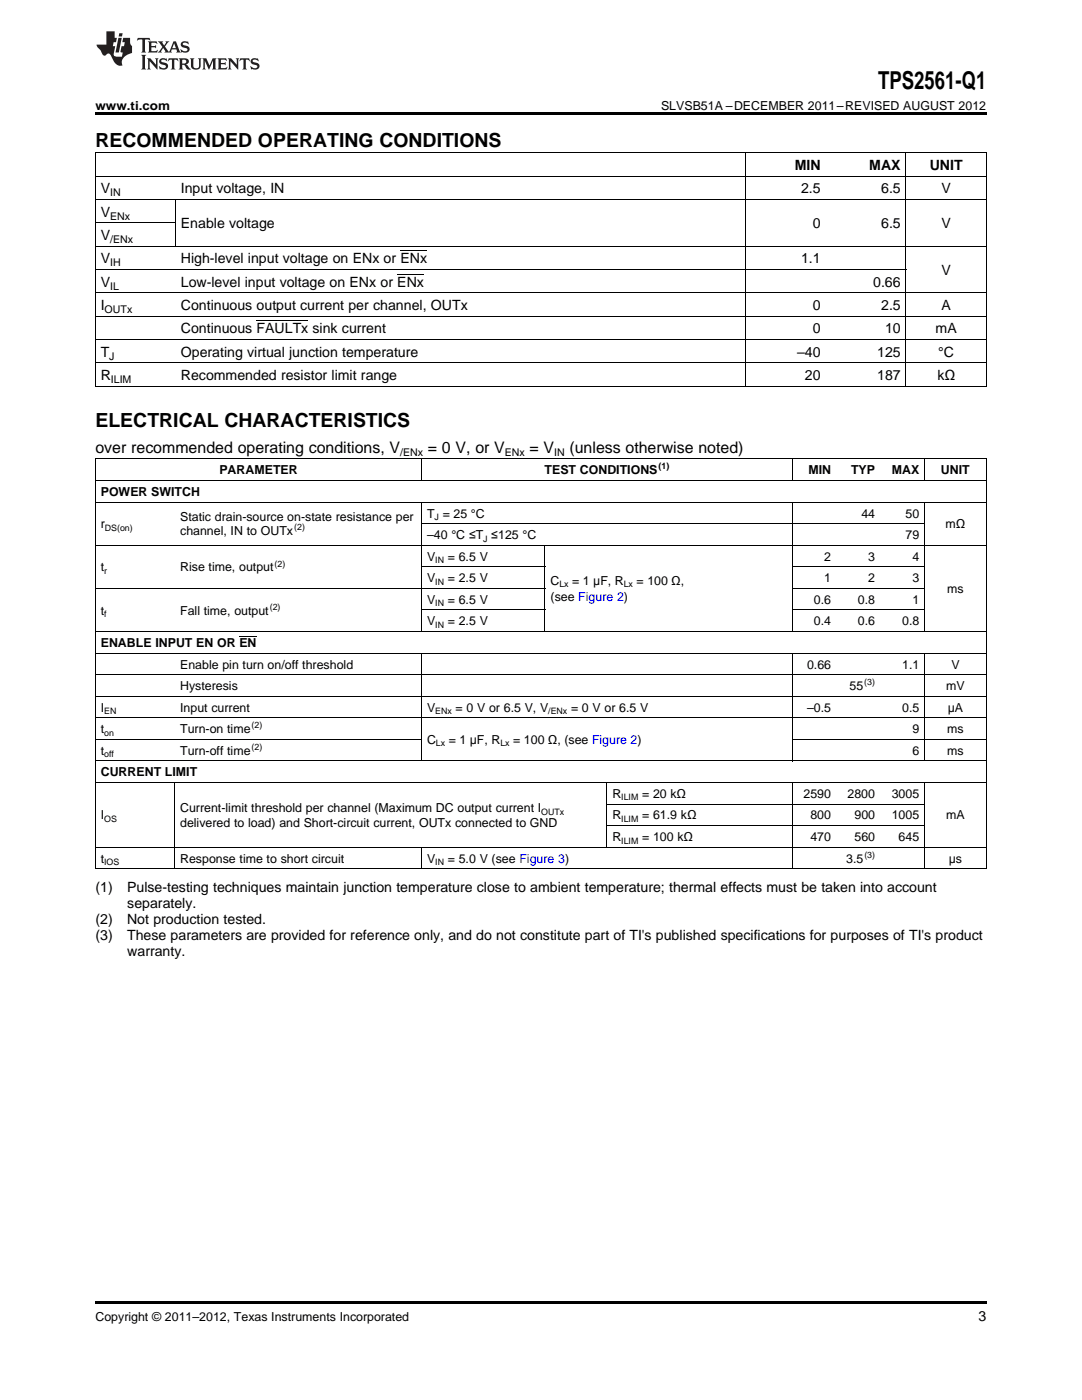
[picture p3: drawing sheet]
<svg xmlns="http://www.w3.org/2000/svg" width="216mm" height="279mm" viewBox="0 0 216 279" stroke-linecap="round" stroke-linejoin="round" font-family="sans-serif">
<defs><g id="words">
<text font-size="4.9" x="175.2" y="17.8">TPS2561-Q1</text>
<g font-size="3.9">
<text x="19" y="29.3">RECOMMENDED OPERATING CONDITIONS</text>
<text x="19" y="85.2">ELECTRICAL CHARACTERISTICS</text>
</g>
<g font-size="3.2">
<text x="19" y="90.4">over recommended operating conditions, V</text>
<text x="85.4" y="90.4">= 0 V, or V</text>
<text x="105.7" y="90.4">= V</text>
<text x="113.6" y="90.4">(unless otherwise noted)</text>
</g>
<g font-size="2.8">
<text x="158.6" y="33.9">MIN</text>
<text x="173.5" y="33.9">MAX</text>
<text x="185.5" y="33.9">UNIT</text>
<text x="20.1" y="38.6">V</text>
<text x="36.1" y="38.6">Input voltage, IN</text>
<text x="159.8" y="38.6">2.5</text>
<text x="175.8" y="38.6">6.5</text>
<text x="187.9" y="38.6">V</text>
<text x="20.1" y="43.3">V</text>
<text x="20.1" y="47.9">V</text>
<text x="36.1" y="45.6">Enable voltage</text>
<text x="162.2" y="45.6">0</text>
<text x="175.8" y="45.6">6.5</text>
<text x="187.9" y="45.6">V</text>
<text x="20.1" y="52.6">V</text>
<text x="36.1" y="52.6">High-level input voltage on ENx or ENx</text>
<text x="159.8" y="52.6">1.1</text>
<text x="20.1" y="57.2">V</text>
<text x="36.1" y="57.2">Low-level input voltage on ENx or ENx</text>
<text x="174.2" y="57.2">0.66</text>
<text x="187.9" y="54.9">V</text>
<text x="20.1" y="61.9">I</text>
<text x="36.1" y="61.9">Continuous output current per channel, OUTx</text>
<text x="162.2" y="61.9">0</text>
<text x="175.8" y="61.9">2.5</text>
<text x="187.9" y="61.9">A</text>
<text x="20.1" y="71.2">T</text>
<text x="36.1" y="66.5">Continuous FAULTx sink current</text>
<text x="36.1" y="71.2">Operating virtual junction temperature</text>
<text x="159.1" y="71.2">–40</text>
<text x="162.2" y="66.5">0</text>
<text x="175" y="71.2">125</text>
<text x="176.6" y="66.5">10</text>
<text x="186.7" y="66.5">mA</text>
<text x="187.2" y="71.2">°C</text>
<text x="20.1" y="75.8">R</text>
<text x="36.1" y="75.8">Recommended resistor limit range</text>
<text x="160.6" y="75.8">20</text>
<text x="175" y="75.8">187</text>
<text x="187" y="75.8">kΩ</text>
<text x="19" y="178">(1)</text>
<text x="25.4" y="178">Pulse-testing techniques maintain junction temperature close to ambient temperature; thermal effects must be taken into account</text>
<text x="19" y="184.4">(2)</text>
<text x="25.4" y="184.4">Not production tested.</text>
<text x="25.4" y="181.2">separately.</text>
<text x="19" y="187.5">(3)</text>
<text x="25.4" y="187.5">These parameters are provided for reference only, and do not constitute part of TI's published specifications for purposes of TI's product</text>
<text x="25.4" y="190.7">warranty.</text>
<text x="195.3" y="263.6">3</text>
</g>
<g font-size="2.5">
<text x="19" y="21.9">www.ti.com</text>
<text x="131.9" y="21.9">SLVSB51A –DECEMBER 2011–REVISED AUGUST 2012</text>
<text x="43.8" y="94.7">PARAMETER</text>
<text x="108.7" y="94.7">TEST CONDITIONS</text>
<text x="161.3" y="94.7">MIN</text>
<text x="169.8" y="94.7">TYP</text>
<text x="177.9" y="94.7">MAX</text>
<text x="187.7" y="94.7">UNIT</text>
<text x="20.1" y="99">POWER SWITCH</text>
<text x="20.1" y="105.4">r</text>
<text x="35.9" y="104">Static drain-source on-state resistance per</text>
<text x="35.9" y="106.9">channel, IN to OUTx</text>
<text x="85.2" y="103.3">T = 25 °C</text>
<text x="85.2" y="107.6">–40 °C ≤T ≤125 °C</text>
<text x="171.9" y="103.3">44</text>
<text x="180.7" y="103.3">50</text>
<text x="180.7" y="107.6">79</text>
<text x="188.7" y="105.4">mΩ</text>
<text x="85.2" y="111.9">V</text>
<text x="89.4" y="111.9">= 6.5 V</text>
<text x="164.5" y="111.9">2</text>
<text x="173.2" y="111.9">3</text>
<text x="182.1" y="111.9">4</text>
<text x="20.1" y="114.1">t</text>
<text x="35.9" y="114.1">Rise time, output</text>
<text x="85.2" y="116.2">V</text>
<text x="89.4" y="116.2">= 2.5 V</text>
<text x="109.9" y="116.7">C</text>
<text x="109.9" y="120">(see Figure 2)</text>
<text x="114.2" y="116.7">= 1 μF, R</text>
<text x="127" y="116.7">= 100 Ω,</text>
<text x="164.5" y="116.2">1</text>
<text x="173.2" y="116.2">2</text>
<text x="182.1" y="116.2">3</text>
<text x="189" y="118.4">ms</text>
<text x="20.1" y="122.7">t</text>
<text x="35.9" y="122.7">Fall time, output</text>
<text x="85.2" y="120.5">V</text>
<text x="85.2" y="124.8">V</text>
<text x="89.4" y="120.5">= 6.5 V</text>
<text x="89.4" y="124.8">= 2.5 V</text>
<text x="162.4" y="120.5">0.6</text>
<text x="162.4" y="124.8">0.4</text>
<text x="171.2" y="120.5">0.8</text>
<text x="171.2" y="124.8">0.6</text>
<text x="180" y="124.8">0.8</text>
<text x="182.1" y="120.5">1</text>
<text x="20.1" y="129.1">ENABLE INPUT EN OR EN</text>
<text x="35.9" y="133.4">Enable pin turn on/off threshold</text>
<text x="35.9" y="137.7">Hysteresis</text>
<text x="161" y="133.4">0.66</text>
<text x="169.5" y="137.7">55</text>
<text x="180" y="133.4">1.1</text>
<text x="188.8" y="137.7">mV</text>
<text x="189.8" y="133.4">V</text>
<text x="20.1" y="142">I</text>
<text x="35.9" y="142">Input current</text>
<text x="85.2" y="142">V</text>
<text x="90.9" y="142">= 0 V or 6.5 V, V</text>
<text x="113.9" y="142">= 0 V or 6.5 V</text>
<text x="161" y="142">–0.5</text>
<text x="180" y="142">0.5</text>
<text x="189.1" y="142">μA</text>
<text x="20.1" y="146.3">t</text>
<text x="35.9" y="146.3">Turn-on time</text>
<text x="85.2" y="148.5">C</text>
<text x="89.5" y="148.5">= 1 μF, R</text>
<text x="102.4" y="148.5">= 100 Ω, (see Figure 2)</text>
<text x="182.1" y="146.3">9</text>
<text x="189" y="146.3">ms</text>
<text x="20.1" y="150.6">t</text>
<text x="20.1" y="154.9">CURRENT LIMIT</text>
<text x="35.9" y="150.6">Turn-off time</text>
<text x="182.1" y="150.6">6</text>
<text x="189" y="150.6">ms</text>
<text x="122.2" y="159.2">R</text>
<text x="128.1" y="159.2">= 20 kΩ</text>
<text x="160.3" y="159.2">2590</text>
<text x="169.1" y="159.2">2800</text>
<text x="177.9" y="159.2">3005</text>
<text x="20.1" y="163.5">I</text>
<text x="35.9" y="162.1">Current-limit threshold per channel (Maximum DC output current I</text>
<text x="35.9" y="165">delivered to load) and Short-circuit current, OUTx connected to GND</text>
<text x="122.2" y="163.5">R</text>
<text x="122.2" y="167.9">R</text>
<text x="128.1" y="163.5">= 61.9 kΩ</text>
<text x="128.1" y="167.9">= 100 kΩ</text>
<text x="161.7" y="163.5">800</text>
<text x="161.7" y="167.9">470</text>
<text x="170.5" y="163.5">900</text>
<text x="170.5" y="167.9">560</text>
<text x="177.9" y="163.5">1005</text>
<text x="179.3" y="167.9">645</text>
<text x="188.8" y="163.5">mA</text>
<text x="20.1" y="172.2">t</text>
<text x="35.9" y="172.2">Response time to short circuit</text>
<text x="85.2" y="172.2">V</text>
<text x="89.4" y="172.2">= 5.0 V (see Figure 3)</text>
<text x="168.8" y="172.2">3.5</text>
<text x="189.3" y="172.2">μs</text>
<text x="19" y="263.6">Copyright © 2011–2012, Texas Instruments Incorporated</text>
</g>
<g font-size="2.1">
<text x="22" y="39.2">IN</text>
<text x="22" y="43.8">ENx</text>
<text x="22" y="48.5">/ENx</text>
<text x="22" y="53.1">IH</text>
<text x="22" y="57.8">IL</text>
<text x="20.9" y="62.4">OUTx</text>
<text x="21.8" y="71.8">J</text>
<text x="22.1" y="76.4">ILIM</text>
<text x="79.8" y="91">/ENx</text>
<text x="100.7" y="91">ENx</text>
<text x="110.6" y="91">IN</text>
</g>
<g font-size="1.8">
<text x="131.4" y="93.7">(1)</text>
<text x="20.9" y="105.9">DS(on)</text>
<text x="58.7" y="105.9">(2)</text>
<text x="86.7" y="103.8">J</text>
<text x="54.8" y="113.1">(2)</text>
<text x="86.9" y="112.4">IN</text>
<text x="96.4" y="108.1">J</text>
<text x="20.8" y="114.5">r</text>
<text x="86.9" y="116.7">IN</text>
<text x="111.6" y="117.2">Lx</text>
<text x="124.5" y="117.2">Lx</text>
<text x="20.8" y="123.2">f</text>
<text x="53.8" y="121.7">(2)</text>
<text x="86.9" y="121">IN</text>
<text x="86.9" y="125.3">IN</text>
<text x="172.5" y="136.7">(3)</text>
<text x="20.8" y="142.5">EN</text>
<text x="86.9" y="142.5">ENx</text>
<text x="109.4" y="142.5">/ENx</text>
<text x="20.8" y="146.8">on</text>
<text x="50.2" y="145.3">(2)</text>
<text x="50.2" y="149.6">(2)</text>
<text x="87" y="149">Lx</text>
<text x="99.8" y="149">Lx</text>
<text x="20.8" y="151.1">off</text>
<text x="124" y="159.7">ILIM</text>
<text x="20.8" y="164">OS</text>
<text x="108" y="162.6">OUTx</text>
<text x="124" y="164">ILIM</text>
<text x="20.8" y="172.6">IOS</text>
<text x="86.9" y="172.6">IN</text>
<text x="124" y="168.3">ILIM</text>
<text x="172.5" y="171.2">(3)</text>
</g>
</g></defs>
<g fill="#231f20">
<path d="M27.5 7.6l-.1 .5 .4-.2h.6v.1v2.1l-.2 .4h1l-.3-.4v-2.1l.1-.1h.5l.5 .2-.2-.5zM29.5 8.3l.2 .3v1.5l-.2 .4h1.8l.2-.6a1.04 1.04 0 0 1-1.3 .2v-.7h.6l.3 .2v-.6l-.3 .2h-.6v-.6l.8-.1 .4 .3-.2-.5zM31.5 8.3l.9 1.1-.9 1.1h.8l-.2-.2 .5-.7 .4 .7-.2 .2h1.5l-.1-.2 .1-.4h.9l.1 .4-.2 .2h1l-.3-.3-.7-1.9h-.5l-.9 2-.8-1 .9-1h-.8l.1 .3-.3 .5-.4-.6 .2-.2zM34.7 8.6l.4 1h-.7zM36.3 8.4a.63 .63 0 0 0-.2 .7 .63 .63 0 0 0 .6 .4l.6 .2 .1 .2a.75 .75 0 0 1-.7 .4 .75 .75 0 0 1-.6-.5l.1 .7 .1-.1a1.11 1.11 0 0 0 1.5-.6 1.13 1.13 0 0 0-1.2-.8l-.1-.4a1.04 1.04 0 0 1 1.2 .2l-.2-.5-.1 .1-.5-.2zM28.2 10.9l.2 .4v2.2l-.2 .4h1l-.3-.4v-2.2l.3-.4zM29.3 11.6l.3 .4v1.5l-.3 .4h.8l-.2-.4v-1.3l1.5 1.7v-1.9l.2-.4h-.7l.2 .4v.9l-1.1-1.3zM32 11.8a.62 .62 0 0 0-.2 .7 .62 .62 0 0 0 .6 .4l.6 .1 .1 .3a.76 .76 0 0 1-.7 .3 .76 .76 0 0 1-.6-.4l.1 .7 .1-.1a1.11 1.11 0 0 0 1.5-.6 1.13 1.13 0 0 0-1.2-.8l-.1-.4a1.04 1.04 0 0 1 1.2 .2l-.2-.6-.1 .1-.5-.1zM33.7 11.6l-.2 .6a.61 .61 0 0 1 .8-.3v1.6l-.2 .4h.9l-.2-.4v-1.6a.63 .63 0 0 1 .8 .3l-.2-.6zM35.6 11.6l.3 .4v1.5l-.3 .4h1l-.2-.2v-.8l.5 .2a.76 .76 0 0 0 1.2 .7l-1-1a.58 .58 0 0 0 .6-.5 .58 .58 0 0 0-.5-.6zM36.4 11.9h.1a.45 .45 0 0 1 .5 .1 .45 .45 0 0 1 .1 .5l-.7 .2zM37.9 11.6l.2 .2a2.17 2.17 0 0 0 .3 1.9 .99 .99 0 0 0 1.6-.6v-1.1l.2-.4h-.7l.2 .2a1.92 1.92 0 0 1-.2 1.8 .6 .6 0 0 1-.9-.5v-1.1l.2-.4zM40.4 11.6l.2 .4v1.5l-.2 .4h.7l-.2-.4v-1.4l.8 1.8 .8-1.8v1.4l-.2 .4h.9l-.2-.4v-1.5l.2-.4h-.8l-.6 1.5-.6-1.5zM43.4 11.6l.2 .4v1.5l-.2 .4h1.8l.2-.6a1.04 1.04 0 0 1-1.3 .1v-.6h.5l.4 .2v-.6l-.4 .2h-.5v-.7h.8l.3 .3-.1-.6zM45.5 11.6l.2 .4v1.5l-.2 .4h.7l-.2-.4v-1.3l1.5 1.7v-1.9l.2-.4h-.7l.2 .4v.9l-1.1-1.3zM47.9 11.6l-.1 .6a.61 .61 0 0 1 .8-.3v1.6l-.3 .4h1l-.3-.4 .1-1.6a.63 .63 0 0 1 .7 .3l-.1-.6zM50.2 11.8a.62 .62 0 0 0-.2 .7 .62 .62 0 0 0 .6 .4l.6 .1 .2 .3a.76 .76 0 0 1-.8 .3 .76 .76 0 0 1-.6-.4l.1 .7 .2-.1a1.11 1.11 0 0 0 1.5-.6 1.13 1.13 0 0 0-1.3-.8l-.1-.4a1.04 1.04 0 0 1 1.2 .2l-.1-.6-.2 .1-.5-.1z"/>
<path d="M21.2 6.3v2.6h-1.9l.1 .4 .7 .9a.91 .91 0 0 0 1 .8 .56 .56 0 0 1 .5-.3 .56 .56 0 0 1 .5 .3l.4 .8a1.53 1.53 0 0 0 1.9 1.2 1.54 1.54 0 0 1 1-2.1l.9-.3v-1.4a1.52 1.52 0 0 1-.3-1.6h-1.4l-.2 .8h.5l-.2 .8h-.4l-.2 1v.2l.4 .1-.2 .8a1.93 1.93 0 0 1-1.6-.3l.3-1.8h-.5l.2-.8h.4l.2-.8h-.4v-1.3zM23.6 7.6l-.6 2.9h.7l.6-2.9zM23.8 6.6l-.1 .7h.6l.2-.7z"/>
</g>
<path d="M19 22.5h177.8v.5h-177.8zM19 259.7h177.8v.5h-177.8z" fill="#000"/>
<g fill="none" stroke="#000" stroke-width=".2">
<path d="M19 39.8h177.8M19 35.2h177.8M19 30.5h177.8M19.1 30.6v46.5M35 39.9v9.3M148.8 30.6v46.5M180.8 30.6v46.5M196.8 30.6v46.5M19 58.4h177.8M19 53.8h161.8M19 49.1h177.8M19 44.5h16"/>
<path d="M79.3 54.7h5.3M79.9 50.1h5.3M19 77.1h177.8M19 72.4h177.8M19 67.8h177.8M19 63.1h177.8M51.2 64h10.3M19 95.9h177.8M19 91.6h177.8M19.1 91.7v81.7M84.1 91.7v4.3M158.1 91.7v4.3"/>
<path d="M184.4 91.7v4.3M196.8 91.7v81.7M19 117.4h89.8M19 108.8h177.8M19 100.2h177.8M84.1 100.3v25.8M84.2 113.1h24.6M84.2 104.5h100.3M108.7 108.9v17.2M158.1 100.3v25.8M158.1 117.4h26.4M158.1 113.1h26.4"/>
<path d="M184.4 100.3v25.8M19 138.9h177.8M19 134.6h177.8M19 130.3h177.8M19 126h177.8M47.8 127h3.4M84.1 130.4v21.5M84.2 121.7h24.6M158.1 130.4v21.5M158.1 121.7h26.4M184.4 130.4v21.5M19 156.2h177.8"/>
<path d="M19 151.9h177.8M19 147.5h65.2M19 143.2h177.8M34.8 156.2v17.2M121.1 156.2v12.9M158.1 156.2v17.2M158.1 147.5h38.7M184.4 156.2v17.2M19 173.4h177.8M19 169.1h177.8M84.1 169.1v4.3M121.1 164.8h63.4"/>
<path d="M121.1 160.5h63.4"/>
</g>
<use href="#words"/>
</svg>
